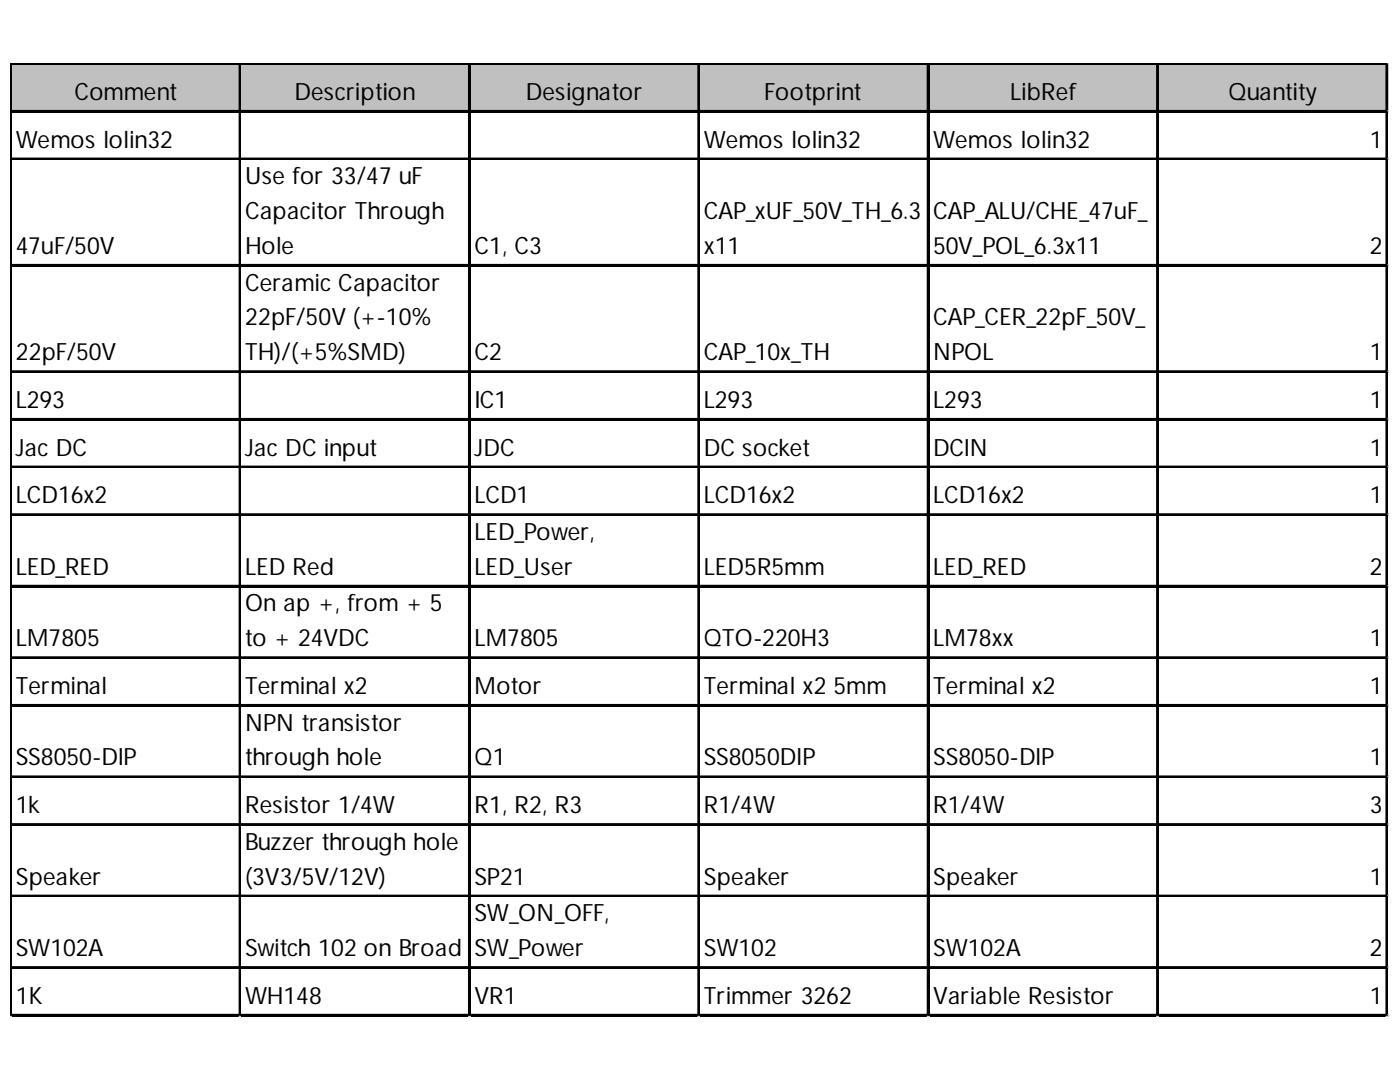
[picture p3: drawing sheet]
<svg xmlns="http://www.w3.org/2000/svg" width="279mm" height="216mm" viewBox="0 0 279 216" stroke-linecap="round" stroke-linejoin="round" font-family="sans-serif">
<defs><g id="words">
<g font-size="4.8">
<text x="14.8" y="19.9">Comment</text>
<text x="58.8" y="19.9">Description</text>
<text x="104.9" y="19.9">Designator</text>
<text x="152.5" y="19.9">Footprint</text>
<text x="201.6" y="19.9">LibRef</text>
<text x="245.2" y="19.9">Quantity</text>
<text x="3.1" y="29.4">Wemos lolin32</text>
<text x="140.5" y="29.4">Wemos lolin32</text>
<text x="186.2" y="29.4">Wemos lolin32</text>
<text x="273.4" y="29.4">1</text>
<text x="48.9" y="36.8">Use for 33/47 uF</text>
<text x="48.9" y="43.7">Capacitor Through</text>
<text x="140.5" y="43.7">CAP_xUF_50V_TH_6.3</text>
<text x="186.2" y="43.7">CAP_ALU/CHE_47uF_</text>
<text x="3.1" y="50.7">47uF/50V</text>
<text x="48.9" y="50.7">Hole</text>
<text x="94.7" y="50.7">C1, C3</text>
<text x="140.5" y="50.7">x11</text>
<text x="186.2" y="50.7">50V_POL_6.3x11</text>
<text x="273.4" y="50.7">2</text>
<text x="48.9" y="58">Ceramic Capacitor</text>
<text x="48.9" y="64.9">22pF/50V (+-10%</text>
<text x="186.2" y="64.9">CAP_CER_22pF_50V_</text>
<text x="3.1" y="71.9">22pF/50V</text>
<text x="48.9" y="71.9">TH)/(+5%SMD)</text>
<text x="94.7" y="71.9">C2</text>
<text x="140.5" y="71.9">CAP_10x_TH</text>
<text x="186.2" y="71.9">NPOL</text>
<text x="273.4" y="71.9">1</text>
<text x="3.1" y="81.4">L293</text>
<text x="94.7" y="81.4">IC1</text>
<text x="140.5" y="81.4">L293</text>
<text x="186.2" y="81.4">L293</text>
<text x="273.4" y="81.4">1</text>
<text x="3.1" y="90.9">Jac DC</text>
<text x="48.9" y="90.9">Jac DC input</text>
<text x="94.7" y="90.9">JDC</text>
<text x="140.5" y="90.9">DC socket</text>
<text x="186.2" y="90.9">DCIN</text>
<text x="273.4" y="90.9">1</text>
<text x="3.1" y="100.4">LCD16x2</text>
<text x="94.7" y="100.4">LCD1</text>
<text x="140.5" y="100.4">LCD16x2</text>
<text x="186.2" y="100.4">LCD16x2</text>
<text x="273.4" y="100.4">1</text>
<text x="94.7" y="107.7">LED_Power,</text>
<text x="3.1" y="114.7">LED_RED</text>
<text x="48.9" y="114.7">LED Red</text>
<text x="94.7" y="114.7">LED_User</text>
<text x="140.5" y="114.7">LED5R5mm</text>
<text x="186.2" y="114.7">LED_RED</text>
<text x="273.4" y="114.7">2</text>
<text x="48.9" y="122">On ap +, from + 5</text>
<text x="3.1" y="128.9">LM7805</text>
<text x="48.9" y="128.9">to + 24VDC</text>
<text x="94.7" y="128.9">LM7805</text>
<text x="140.5" y="128.9">QTO-220H3</text>
<text x="186.2" y="128.9">LM78xx</text>
<text x="273.4" y="128.9">1</text>
<text x="3.1" y="138.5">Terminal</text>
<text x="48.9" y="138.5">Terminal x2</text>
<text x="94.7" y="138.5">Motor</text>
<text x="140.5" y="138.5">Terminal x2 5mm</text>
<text x="186.2" y="138.5">Terminal x2</text>
<text x="273.4" y="138.5">1</text>
<text x="48.9" y="145.8">NPN transistor</text>
<text x="3.1" y="152.7">SS8050-DIP</text>
<text x="48.9" y="152.7">through hole</text>
<text x="94.7" y="152.7">Q1</text>
<text x="140.5" y="152.7">SS8050DIP</text>
<text x="186.2" y="152.7">SS8050-DIP</text>
<text x="273.4" y="152.7">1</text>
<text x="3.1" y="162.2">1k</text>
<text x="48.9" y="162.2">Resistor 1/4W</text>
<text x="94.7" y="162.2">R1, R2, R3</text>
<text x="140.5" y="162.2">R1/4W</text>
<text x="186.2" y="162.2">R1/4W</text>
<text x="273.4" y="162.2">3</text>
<text x="48.9" y="169.6">Buzzer through hole</text>
<text x="3.1" y="176.5">Speaker</text>
<text x="48.9" y="176.5">(3V3/5V/12V)</text>
<text x="94.7" y="176.5">SP21</text>
<text x="140.5" y="176.5">Speaker</text>
<text x="186.2" y="176.5">Speaker</text>
<text x="273.4" y="176.5">1</text>
<text x="94.7" y="183.8">SW_ON_OFF,</text>
<text x="3.1" y="190.8">SW102A</text>
<text x="48.9" y="190.8">Switch 102 on Broad</text>
<text x="94.7" y="190.8">SW_Power</text>
<text x="140.5" y="190.8">SW102</text>
<text x="186.2" y="190.8">SW102A</text>
<text x="273.4" y="190.8">2</text>
<text x="3.1" y="200.3">1K</text>
<text x="48.9" y="200.3">WH148</text>
<text x="94.7" y="200.3">VR1</text>
<text x="140.5" y="200.3">Trimmer 3262</text>
<text x="186.2" y="200.3">Variable Resistor</text>
<text x="273.4" y="200.3">1</text>
</g>
</g></defs>
<path d="M2.3 12.9h274.7v9.6h-274.7z" fill="#c0c0c0"/>
<g fill="none" stroke="#000" stroke-width=".37">
<path d="M2 12.6v190.2M2.2 12.6v190.2M2.4 12.6h274.6M2.4 12.8h274.6M47.8 13v189.8M48 13v189.8M93.6 13v189.8M93.8 13v189.8M139.4 13v189.8M139.5 13v189.8M185.1 13v189.8M185.3 13v189.8"/>
<path d="M230.9 13v189.8M231.1 13v189.8M276.7 13v189.8M276.9 13v189.8M2.4 22.1h274.6M2.4 22.3h274.6M2.4 31.6h274.6M2.4 31.8h274.6M2.4 52.8h274.6M2.4 53h274.6M2.4 74.1h274.6M2.4 74.2h274.6"/>
<path d="M2.4 83.6h274.6M2.4 83.8h274.6M2.4 93.1h274.6M2.4 93.3h274.6M2.4 102.6h274.6M2.4 102.8h274.6M2.4 116.9h274.6M2.4 117h274.6M2.4 131.1h274.6M2.4 131.3h274.6M2.4 140.6h274.6M2.4 140.8h274.6"/>
<path d="M2.4 154.9h274.6M2.4 155.1h274.6M2.4 164.4h274.6M2.4 164.6h274.6M2.4 178.7h274.6M2.4 178.9h274.6M2.4 193h274.6M2.4 193.1h274.6M2.4 202.5h274.6M2.4 202.7h274.6"/>
</g>
<path d="M2 202.8v.1" fill="none" stroke="#d4d4d4" stroke-width=".37"/>
<path d="M2 202.8l.4 .1z" fill="#d4d4d4"/>
<path d="M47.8 202.8v.1" fill="none" stroke="#d4d4d4" stroke-width=".37"/>
<path d="M47.8 202.8l.4 .1z" fill="#d4d4d4"/>
<path d="M93.6 202.8v.1" fill="none" stroke="#d4d4d4" stroke-width=".37"/>
<path d="M93.6 202.8l.3 .1z" fill="#d4d4d4"/>
<path d="M139.4 202.8v.1" fill="none" stroke="#d4d4d4" stroke-width=".37"/>
<path d="M139.4 202.8l.3 .1z" fill="#d4d4d4"/>
<path d="M185.1 202.8v.1" fill="none" stroke="#d4d4d4" stroke-width=".37"/>
<path d="M185.1 202.8l.4 .1z" fill="#d4d4d4"/>
<path d="M230.9 202.8v.1" fill="none" stroke="#d4d4d4" stroke-width=".37"/>
<path d="M230.9 202.8l.4 .1z" fill="#d4d4d4"/>
<path d="M276.7 202.8v.1" fill="none" stroke="#d4d4d4" stroke-width=".37"/>
<path d="M276.7 202.8l.3 .1z" fill="#d4d4d4"/>
<path d="M277 12.6h.1" fill="none" stroke="#d4d4d4" stroke-width=".37"/>
<path d="M277 12.6l.1 .4z" fill="#d4d4d4"/>
<path d="M277 22.1h.1" fill="none" stroke="#d4d4d4" stroke-width=".37"/>
<path d="M277 22.1l.1 .4z" fill="#d4d4d4"/>
<path d="M277 31.6h.1" fill="none" stroke="#d4d4d4" stroke-width=".37"/>
<path d="M277 31.6l.1 .4z" fill="#d4d4d4"/>
<path d="M277 52.8h.1" fill="none" stroke="#d4d4d4" stroke-width=".37"/>
<path d="M277 52.8l.1 .4z" fill="#d4d4d4"/>
<path d="M277 74.1h.1" fill="none" stroke="#d4d4d4" stroke-width=".37"/>
<path d="M277 74.1l.1 .3z" fill="#d4d4d4"/>
<path d="M277 83.6h.1" fill="none" stroke="#d4d4d4" stroke-width=".37"/>
<path d="M277 83.6l.1 .3z" fill="#d4d4d4"/>
<path d="M277 93.1h.1" fill="none" stroke="#d4d4d4" stroke-width=".37"/>
<path d="M277 93.1l.1 .4z" fill="#d4d4d4"/>
<path d="M277 102.6h.1" fill="none" stroke="#d4d4d4" stroke-width=".37"/>
<path d="M277 102.6l.1 .4z" fill="#d4d4d4"/>
<path d="M277 116.9h.1" fill="none" stroke="#d4d4d4" stroke-width=".37"/>
<path d="M277 116.9l.1 .3z" fill="#d4d4d4"/>
<path d="M277 131.1h.1" fill="none" stroke="#d4d4d4" stroke-width=".37"/>
<path d="M277 131.1l.1 .4z" fill="#d4d4d4"/>
<path d="M277 140.6h.1" fill="none" stroke="#d4d4d4" stroke-width=".37"/>
<path d="M277 140.6l.1 .4z" fill="#d4d4d4"/>
<path d="M277 154.9h.1" fill="none" stroke="#d4d4d4" stroke-width=".37"/>
<path d="M277 154.9l.1 .4z" fill="#d4d4d4"/>
<path d="M277 164.4h.1" fill="none" stroke="#d4d4d4" stroke-width=".37"/>
<path d="M277 164.4l.1 .4z" fill="#d4d4d4"/>
<path d="M277 178.7h.1" fill="none" stroke="#d4d4d4" stroke-width=".37"/>
<path d="M277 178.7l.1 .4z" fill="#d4d4d4"/>
<path d="M277 193h.1" fill="none" stroke="#d4d4d4" stroke-width=".37"/>
<path d="M277 193l.1 .3z" fill="#d4d4d4"/>
<path d="M277 202.5h.1" fill="none" stroke="#d4d4d4" stroke-width=".37"/>
<path d="M277 202.5l.1 .3z" fill="#d4d4d4"/>
<use href="#words"/>
</svg>
